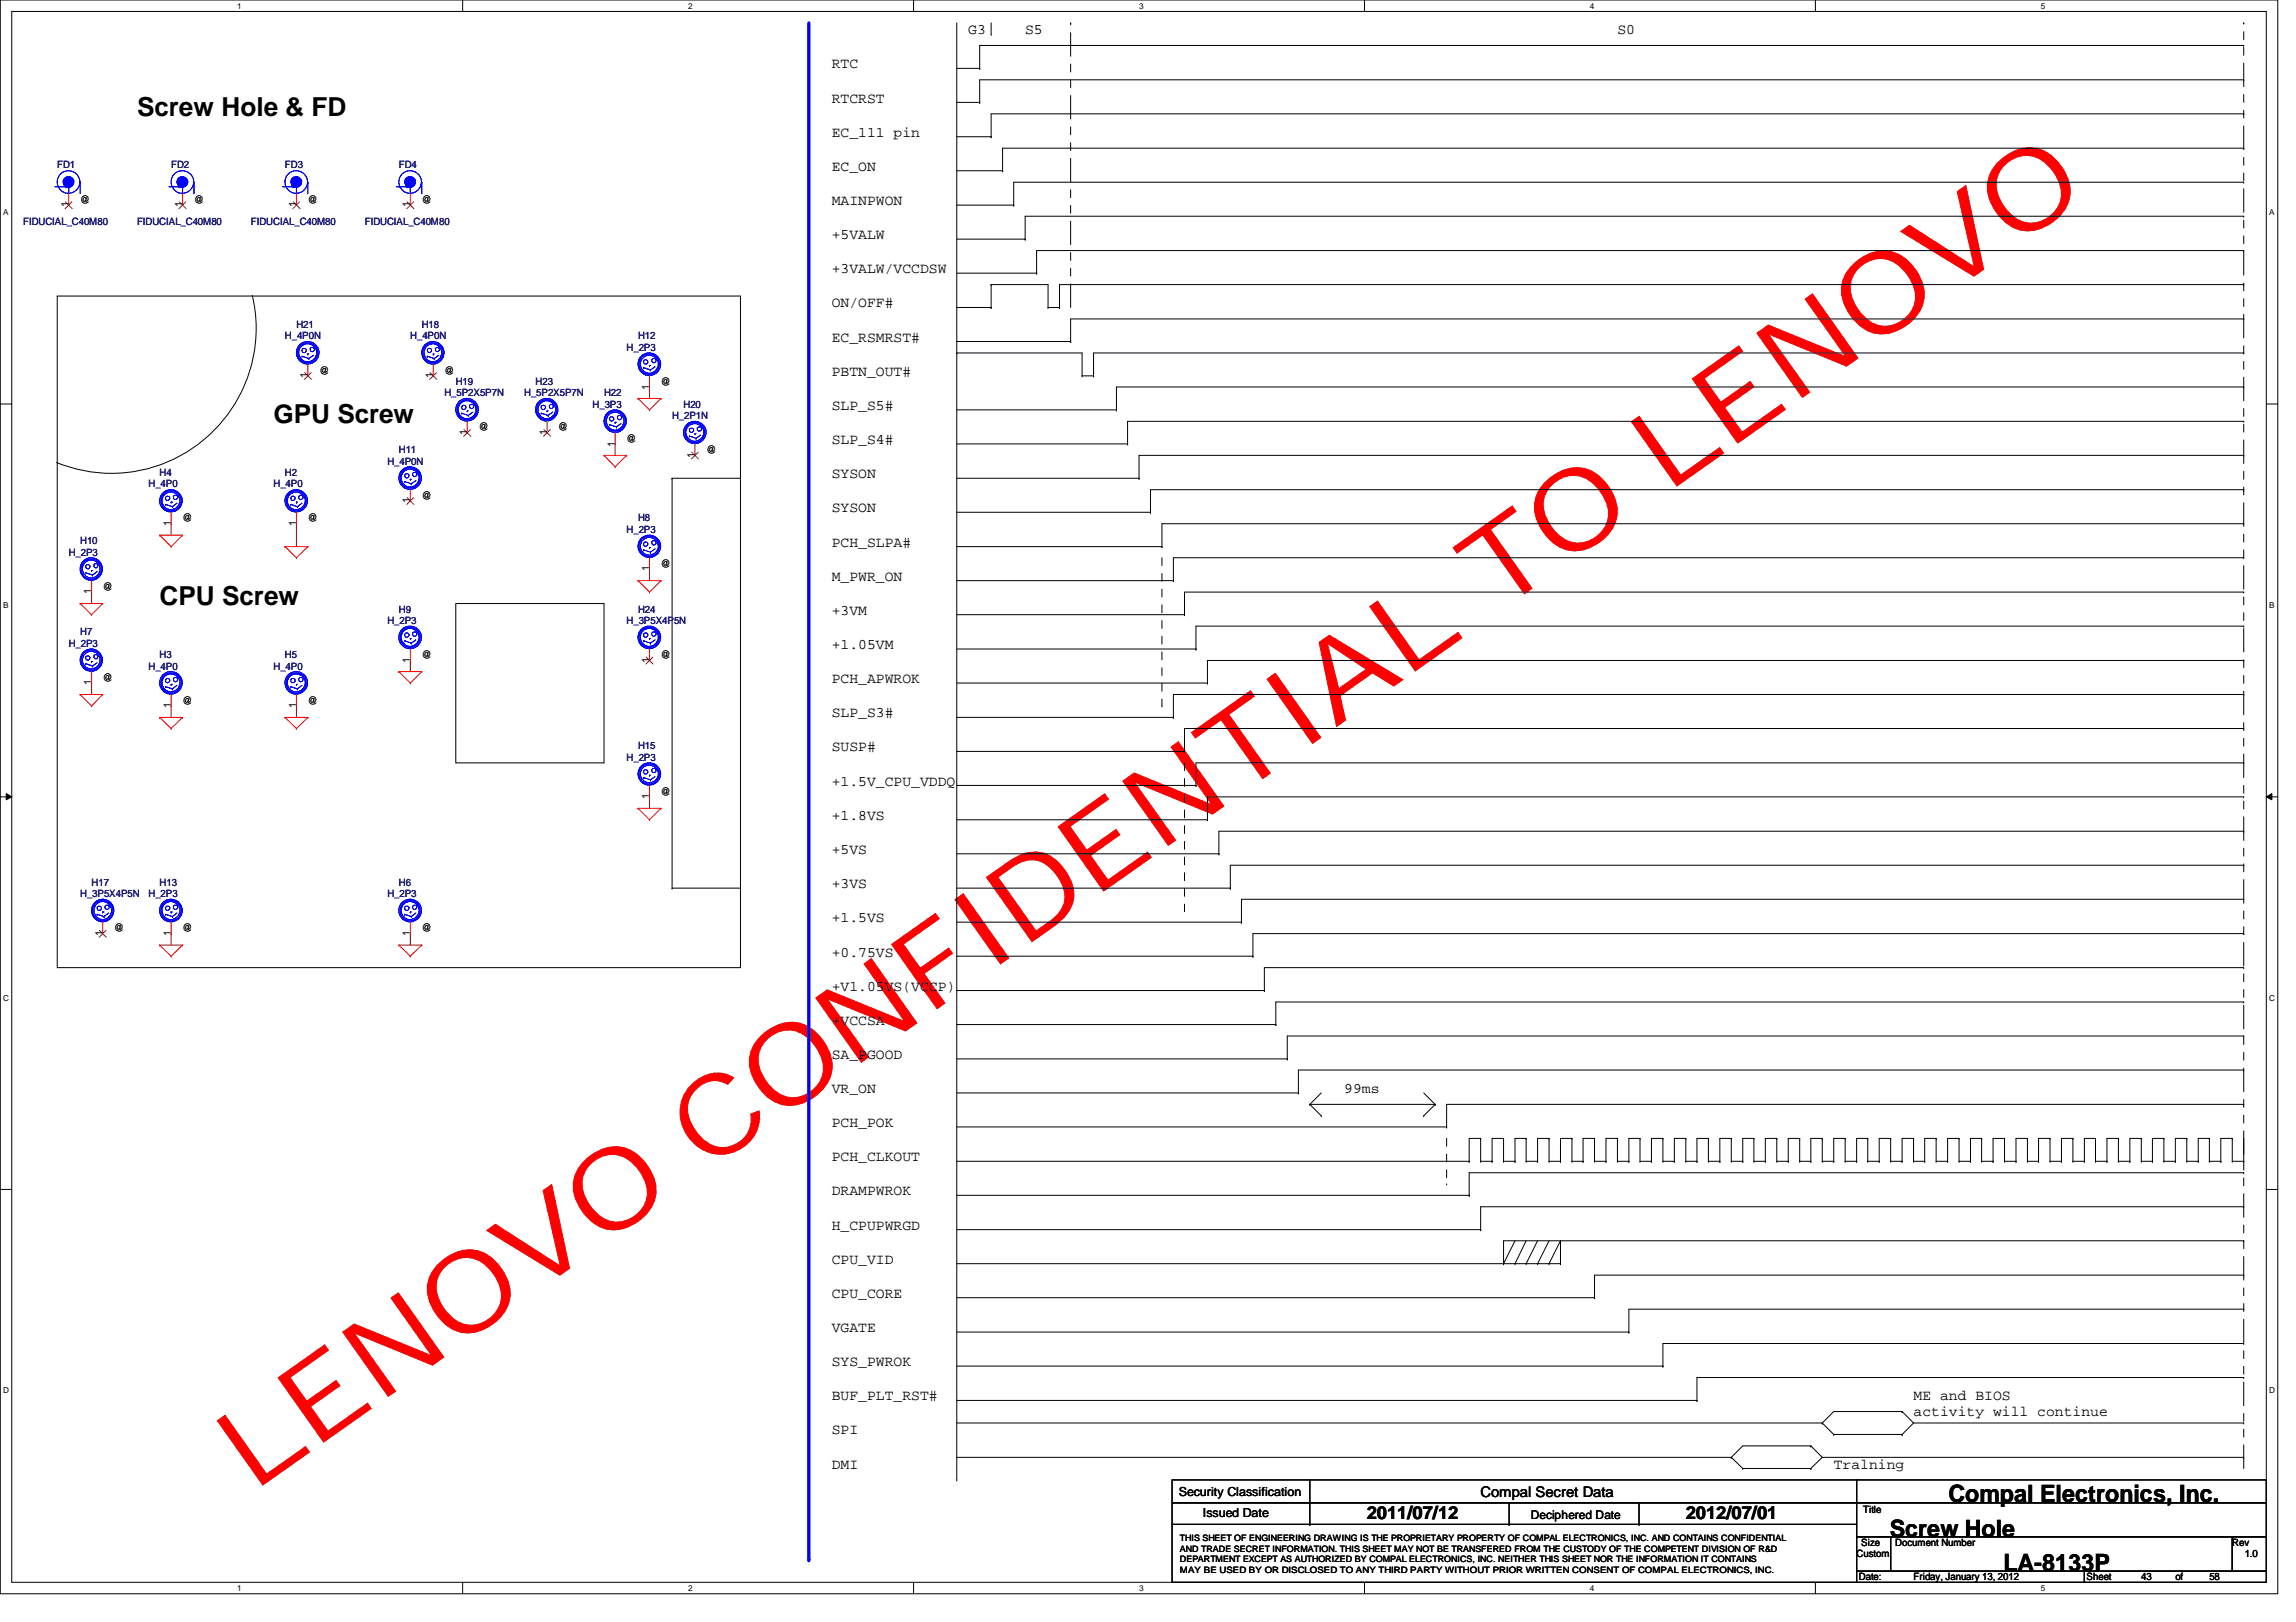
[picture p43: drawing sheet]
<svg xmlns="http://www.w3.org/2000/svg" width="297mm" height="210mm" viewBox="0 0 297 210" stroke-linecap="round" stroke-linejoin="round" font-family="sans-serif">
<defs><g id="words">
<text font-size="14.4" fill="#f00" x="32.7" y="193.1" transform="rotate(-35 32.7 193.1)">LENOVO CONFIDENTIAL TO LENOVO</text>
<g font-size="3.4">
<text x="17.7" y="15">Screw Hole &amp; FD</text>
<text x="35.4" y="54.7">GPU Screw</text>
<text x="20.7" y="78.3">CPU Screw</text>
</g>
<g font-size="3.1">
<text x="252.1" y="194.4">Compal Electronics, Inc.</text>
<text x="244.5" y="198.8">Screw Hole</text>
<text x="259.2" y="203.2">LA-8133P</text>
</g>
<g font-size="2.3">
<text x="176.8" y="196.6">2011/07/12</text>
<text x="218.1" y="196.6">2012/07/01</text>
</g>
<g font-size="1.9">
<text x="125.3" y="4.4">G3</text>
<text x="132.6" y="4.4">S5</text>
<text x="209.3" y="4.4">S0</text>
<text x="107.6" y="8.8">RTC</text>
<text x="107.6" y="17.7">EC_111 pin</text>
<text x="107.6" y="13.3">RTCRST</text>
<text x="107.6" y="22.1">EC_ON</text>
<text x="107.6" y="26.5">MAINPWON</text>
<text x="107.6" y="35.4">+3VALW/VCCDSW</text>
<text x="107.6" y="30.9">+5VALW</text>
<text x="107.6" y="39.8">ON/OFF#</text>
<text x="107.6" y="44.2">EC_RSMRST#</text>
<text x="107.6" y="53">SLP_S5#</text>
<text x="107.6" y="48.6">PBTN_OUT#</text>
<text x="107.6" y="57.5">SLP_S4#</text>
<text x="107.6" y="61.9">SYSON</text>
<text x="107.6" y="70.7">PCH_SLPA#</text>
<text x="107.6" y="66.3">SYSON</text>
<text x="107.6" y="75.1">M_PWR_ON</text>
<text x="107.6" y="84">+1.05VM</text>
<text x="107.6" y="79.6">+3VM</text>
<text x="107.6" y="88.4">PCH_APWROK</text>
<text x="107.6" y="92.8">SLP_S3#</text>
<text x="107.6" y="101.7">+1.5V_CPU_VDDQ</text>
<text x="107.6" y="97.2">SUSP#</text>
<text x="107.6" y="106.1">+1.8VS</text>
<text x="107.6" y="110.5">+5VS</text>
<text x="107.6" y="114.9">+3VS</text>
<text x="107.6" y="119.3">+1.5VS</text>
<text x="107.6" y="123.8">+0.75VS</text>
<text x="107.6" y="128.2">+V1.05VS(VCCP)</text>
<text x="107.6" y="132.6">+VCCSA</text>
<text x="107.6" y="137">SA_PGOOD</text>
<text x="107.6" y="141.4">VR_ON</text>
<text x="173.9" y="141.4">99ms</text>
<text x="107.6" y="145.9">PCH_POK</text>
<text x="107.6" y="150.3">PCH_CLKOUT</text>
<text x="107.6" y="154.7">DRAMPWROK</text>
<text x="107.6" y="159.1">H_CPUPWRGD</text>
<text x="107.6" y="163.5">CPU_VID</text>
<text x="107.6" y="168">CPU_CORE</text>
<text x="107.6" y="172.4">VGATE</text>
<text x="107.6" y="176.8">SYS_PWROK</text>
<text x="107.6" y="181.2">BUF_PLT_RST#</text>
<text x="107.6" y="185.6">SPI</text>
<text x="247.6" y="181.2">ME and BIOS</text>
<text x="247.6" y="183.2">activity will continue</text>
<text x="107.6" y="190.1">DMI</text>
<text x="237.2" y="190.1">Tralning</text>
<text x="191.6" y="193.7">Compal Secret Data</text>
</g>
<g font-size="1.6">
<text x="152.5" y="193.5">Security Classification</text>
<text x="155.6" y="196.3">Issued Date</text>
<text x="198" y="196.5">Deciphered Date</text>
</g>
<g font-size="1.3" fill="#000080">
<text x="7.4" y="21.8">FD1</text>
<text x="22.1" y="21.8">FD2</text>
<text x="36.9" y="21.8">FD3</text>
<text x="51.6" y="21.8">FD4</text>
<text x="3" y="29.2">FIDUCIAL_C40M80</text>
<text x="17.7" y="29.2">FIDUCIAL_C40M80</text>
<text x="32.5" y="29.2">FIDUCIAL_C40M80</text>
<text x="47.2" y="29.2">FIDUCIAL_C40M80</text>
<text x="36.9" y="43.9">H_4P0N</text>
<text x="38.4" y="42.5">H21</text>
<text x="53.1" y="43.9">H_4P0N</text>
<text x="54.6" y="42.5">H18</text>
<text x="81.1" y="45.4">H_2P3</text>
<text x="82.5" y="43.9">H12</text>
<text x="57.5" y="51.3">H_5P2X5P7N</text>
<text x="59" y="49.8">H19</text>
<text x="67.8" y="51.3">H_5P2X5P7N</text>
<text x="69.3" y="49.8">H23</text>
<text x="76.7" y="52.7">H_3P3</text>
<text x="78.1" y="51.3">H22</text>
<text x="88.4" y="52.7">H20</text>
<text x="51.6" y="58.6">H11</text>
<text x="86.9" y="54.2">H_2P1N</text>
<text x="19.2" y="63.1">H_4P0</text>
<text x="20.7" y="61.6">H4</text>
<text x="35.4" y="63.1">H_4P0</text>
<text x="36.9" y="61.6">H2</text>
<text x="50.1" y="60.1">H_4P0N</text>
<text x="8.9" y="71.9">H_2P3</text>
<text x="10.4" y="70.4">H10</text>
<text x="81.1" y="69">H_2P3</text>
<text x="82.5" y="67.5">H8</text>
<text x="8.9" y="83.7">H_2P3</text>
<text x="10.4" y="82.2">H7</text>
<text x="50.1" y="80.7">H_2P3</text>
<text x="51.6" y="79.3">H9</text>
<text x="81.1" y="80.7">H_3P5X4P5N</text>
<text x="82.5" y="79.3">H24</text>
<text x="19.2" y="86.7">H_4P0</text>
<text x="20.7" y="85.2">H3</text>
<text x="35.4" y="86.7">H_4P0</text>
<text x="36.9" y="85.2">H5</text>
<text x="81.1" y="98.4">H_2P3</text>
<text x="82.5" y="96.9">H15</text>
<text x="10.4" y="116.1">H_3P5X4P5N</text>
<text x="11.9" y="114.6">H17</text>
<text x="19.2" y="116.1">H_2P3</text>
<text x="20.7" y="114.6">H13</text>
<text x="50.1" y="116.1">H_2P3</text>
<text x="51.6" y="114.6">H6</text>
</g>
<g font-size="1.3">
<text x="8.8" y="26.8" transform="rotate(-90 8.8 26.8)">1</text>
<text x="10.4" y="26.2">@</text>
<text x="23.6" y="26.8" transform="rotate(-90 23.6 26.8)">1</text>
<text x="25.1" y="26.2">@</text>
<text x="38.3" y="26.8" transform="rotate(-90 38.3 26.8)">1</text>
<text x="39.8" y="26.2">@</text>
<text x="53" y="26.8" transform="rotate(-90 53 26.8)">1</text>
<text x="54.6" y="26.2">@</text>
<text x="39.8" y="48.9" transform="rotate(-90 39.8 48.9)">1</text>
<text x="41.3" y="48.3">@</text>
<text x="56" y="48.9" transform="rotate(-90 56 48.9)">1</text>
<text x="57.5" y="48.3">@</text>
<text x="84" y="50.4" transform="rotate(-90 84 50.4)">1</text>
<text x="85.5" y="49.8">@</text>
<text x="60.4" y="56.3" transform="rotate(-90 60.4 56.3)">1</text>
<text x="61.9" y="55.7">@</text>
<text x="70.7" y="56.3" transform="rotate(-90 70.7 56.3)">1</text>
<text x="72.2" y="55.7">@</text>
<text x="79.5" y="57.8" transform="rotate(-90 79.5 57.8)">1</text>
<text x="81.1" y="57.2">@</text>
<text x="89.9" y="59.2" transform="rotate(-90 89.9 59.2)">1</text>
<text x="91.4" y="58.6">@</text>
<text x="53" y="65.2" transform="rotate(-90 53 65.2)">1</text>
<text x="54.6" y="64.6">@</text>
<text x="22.1" y="68.1" transform="rotate(-90 22.1 68.1)">1</text>
<text x="23.6" y="67.5">@</text>
<text x="38.3" y="68.1" transform="rotate(-90 38.3 68.1)">1</text>
<text x="39.8" y="67.5">@</text>
<text x="11.8" y="76.9" transform="rotate(-90 11.8 76.9)">1</text>
<text x="13.3" y="76.3">@</text>
<text x="84" y="74" transform="rotate(-90 84 74)">1</text>
<text x="85.5" y="73.4">@</text>
<text x="11.8" y="88.7" transform="rotate(-90 11.8 88.7)">1</text>
<text x="13.3" y="88.1">@</text>
<text x="53" y="85.8" transform="rotate(-90 53 85.8)">1</text>
<text x="54.6" y="85.2">@</text>
<text x="84" y="85.8" transform="rotate(-90 84 85.8)">1</text>
<text x="85.5" y="85.2">@</text>
<text x="22.1" y="91.7" transform="rotate(-90 22.1 91.7)">1</text>
<text x="23.6" y="91.1">@</text>
<text x="38.3" y="91.7" transform="rotate(-90 38.3 91.7)">1</text>
<text x="39.8" y="91.1">@</text>
<text x="84" y="103.4" transform="rotate(-90 84 103.4)">1</text>
<text x="85.5" y="102.8">@</text>
<text x="13.2" y="121.1" transform="rotate(-90 13.2 121.1)">1</text>
<text x="14.8" y="120.5">@</text>
<text x="22.1" y="121.1" transform="rotate(-90 22.1 121.1)">1</text>
<text x="23.6" y="120.5">@</text>
<text x="53" y="121.1" transform="rotate(-90 53 121.1)">1</text>
<text x="54.6" y="120.5">@</text>
<text x="241" y="195.8">Title</text>
<text x="240.2" y="201.5">Custom</text>
<text x="240.8" y="200.1">Size</text>
<text x="245.2" y="200.1">Document Number</text>
<text x="288.8" y="200.1">Rev</text>
<text x="290.4" y="201.5">1.0</text>
<text x="240.5" y="204.5">Date:</text>
<text x="247.6" y="204.5">Friday, January 13, 2012</text>
<text x="270" y="204.5">Sheet</text>
<text x="277" y="204.5">43</text>
<text x="281.4" y="204.5">of</text>
<text x="285.8" y="204.5">58</text>
</g>
<g font-size="1.1">
<text x="30.7" y="1.1">1</text>
<text x="89" y="1.1">2</text>
<text x="147.4" y="1.1">3</text>
<text x="205.7" y="1.1">4</text>
<text x="264" y="1.1">5</text>
<text x=".4" y="27.9">A</text>
<text x="293.6" y="27.9">A</text>
<text x=".4" y="78.7">B</text>
<text x="293.6" y="78.7">B</text>
<text x=".4" y="129.5">C</text>
<text x="293.6" y="129.5">C</text>
<text x=".4" y="180.3">D</text>
<text x="293.6" y="180.3">D</text>
<text x="152.7" y="202.2">DEPARTMENT EXCEPT AS AUTHORIZED BY COMPAL ELECTRONICS, INC. NEITHER THIS SHEET NOR THE INFORMATION IT CONTAINS</text>
<text x="152.7" y="199.4">THIS SHEET OF ENGINEERING DRAWING IS THE PROPRIETARY PROPERTY OF COMPAL ELECTRONICS, INC. AND CONTAINS CONFIDENTIAL</text>
<text x="152.7" y="203.6">MAY BE USED BY OR DISCLOSED TO ANY THIRD PARTY WITHOUT PRIOR WRITTEN CONSENT OF COMPAL ELECTRONICS, INC.</text>
<text x="152.7" y="200.8">AND TRADE SECRET INFORMATION. THIS SHEET MAY NOT BE TRANSFERED FROM THE CUSTODY OF THE COMPETENT DIVISION OF R&amp;D</text>
<text x="30.7" y="205.9">1</text>
<text x="89" y="205.9">2</text>
<text x="147.4" y="205.9">3</text>
<text x="205.7" y="205.9">4</text>
<text x="264" y="205.9">5</text>
</g>
</g></defs>
<path d="M0 0h294.7v206.2h-294.7zM1.5 1.5h291.7v203.3h-291.7z" fill="none" stroke="#000" stroke-width=".13"/>
<g fill="#fff">
<path d="M30.7 .2h.6v1.2h-.6z"/>
<path d="M30.7 204.9h.6v1.2h-.6z"/>
</g>
<path d="M59.9 0v1.5M59.9 204.8v1.4" fill="none" stroke="#000" stroke-width=".13"/>
<g fill="#fff">
<path d="M89 .2h.6v1.2h-.6z"/>
<path d="M89 204.9h.6v1.2h-.6z"/>
</g>
<path d="M118.2 0v1.5M118.2 204.8v1.4" fill="none" stroke="#000" stroke-width=".13"/>
<g fill="#fff">
<path d="M147.4 .2h.6v1.2h-.6z"/>
<path d="M147.4 204.9h.6v1.2h-.6z"/>
</g>
<path d="M176.5 0v1.5M176.5 204.8v1.4" fill="none" stroke="#000" stroke-width=".13"/>
<g fill="#fff">
<path d="M205.7 .2h.6v1.2h-.6z"/>
<path d="M205.7 204.9h.6v1.2h-.6z"/>
</g>
<path d="M234.9 0v1.5M234.9 204.8v1.4" fill="none" stroke="#000" stroke-width=".13"/>
<g fill="#fff">
<path d="M264 .2h.6v1.2h-.6z"/>
<path d="M264 204.9h.6v1.2h-.6z"/>
<path d="M.4 26.9h.7v1.2h-.7z"/>
<path d="M293.6 26.9h.7v1.2h-.7z"/>
<path d="M.4 77.7h.7v1.2h-.7z"/>
<path d="M293.6 77.7h.7v1.2h-.7z"/>
</g>
<path d="M0 52.3h1.5M293.2 52.3h1.5" fill="none" stroke="#000" stroke-width=".13"/>
<g fill="#fff">
<path d="M.4 128.5h.8v1.2h-.8z"/>
<path d="M293.6 128.5h.7v1.2h-.7z"/>
</g>
<path d="M0 103.1h1.5M.8 102.7l.7 .4-.7 .4zM293.2 103.1l.7-.4v.8zM293.2 103.1h1.5" fill="none" stroke="#000" stroke-width=".13"/>
<path d="M.8 102.7l.7 .4-.7 .4zM293.2 103.1l.7-.4v.8z" fill="#000"/>
<g fill="#fff">
<path d="M.4 179.3h.8v1.2h-.8z"/>
<path d="M293.6 179.3h.7v1.2h-.7z"/>
</g>
<g fill="none" stroke="#000" stroke-width=".13">
<path d="M123.8 3v188.5M123.8 45.7h.1M123.8 44.2h14.7M123.8 45.7h16.2v2.9M138.5 44.2h.1M140 48.6h.1M140 48.6h1.5M141.5 48.6h.1M290.3 41.3h.1M290.3 45.7h.1M290.3 41.3h-151.8v2.9M290.3 45.7h-148.8v2.9"/>
<path d="M123.8 88.4h32.4M123.8 92.8h28M123.8 97.2h29.4M151.8 92.8h.1M153.2 97.2h.1M156.2 88.4h.1M156.2 85.5v2.9M290.3 89.9h.1M290.3 94.3h.1M290.3 98.7h.1M290.3 89.9h-138.5v2.9M290.3 94.3h-137.1v2.9"/>
<path d="M290.3 98.7h-135.6v2.9M123.8 101.6h30.9M123.8 106.1h32.4M123.8 119.3h36.8M123.8 114.9h35.4M123.8 110.5h33.9M154.7 101.6h.1M156.2 106.1h.1M157.7 110.5h.1M159.2 114.9h.1M160.6 119.3h.1M290.3 107.6h.1"/>
<path d="M290.3 103.1h.1M290.3 112h.1M290.3 116.4h.1M290.3 103.1h-134.1v3M290.3 107.6h-132.6v2.9M290.3 116.4h-129.7v2.9M290.3 112h-131.1v2.9M123.8 128.2h39.8M123.8 123.7h38.3M123.8 137h42.7M123.8 132.6h41.3M162.1 123.7h.1"/>
<path d="M163.6 128.2h.1M165.1 132.6h.1M166.5 137h.1M290.3 125.2h.1M290.3 120.8h.1M290.3 129.7h.1M290.3 134.1h.1M290.3 138.5h.1M290.3 120.8h-128.2v2.9M290.3 125.2h-126.7v3M290.3 129.7h-125.2v2.9M290.3 134.1h-123.8v2.9"/>
<path d="M290.3 138.5h-122.3v2.9M0 153.9h1.5M123.8 159.1h67.8M123.8 154.7h66.3M123.8 150.3h66.3M123.8 145.8h63.4M123.8 141.4h44.2M168 141.4h.1M169.5 142.9h.1M169.5 142.9h16.2M169.5 142.9l1.4 1.5M170.9 144.4h.1"/>
<path d="M170.9 141.4l-1.4 1.5M184.2 144.4h.1M184.2 141.4l1.5 1.5M185.7 142.9h.1M185.7 142.9l-1.5 1.5M187.2 145.8h.1M190.1 154.7h.1M190.1 150.3h.1M191.6 159.1h.1M191.6 147.3h.1M191.6 150.3h.1M191.6 147.3v3"/>
<path d="M191.6 147.3h-1.5v3M191.6 150.3h1.4M193 150.3h.1M194.5 150.3h.1M194.5 147.3h.1M194.5 147.3v3M194.5 150.3h1.5M194.5 147.3h-1.5v3M196 150.3h.1M197.4 150.3h.1M197.4 147.3h.1M197.4 150.3h1.5"/>
<path d="M197.4 147.3h-1.4v3M197.4 147.3v3M198.9 150.3h.1M200.4 147.3h.1M200.4 150.3h.1M200.4 150.3h1.5M200.4 147.3h-1.5v3M200.4 147.3v3M201.9 150.3h.1M203.4 147.3h.1M203.4 150.3h.1M203.4 147.3h-1.5v3"/>
<path d="M203.4 150.3h1.4M203.4 147.3v3M204.8 150.3h.1M206.3 147.3h.1M206.3 150.3h.1M206.3 147.3v3M206.3 150.3h1.5M206.3 147.3h-1.5v3M207.8 150.3h.1M209.3 147.3h.1M209.3 150.3h.1M209.3 150.3h1.4"/>
<path d="M209.3 147.3h-1.5v3M209.3 147.3v3M210.7 150.3h.1M212.2 147.3h.1M212.2 150.3h.1M212.2 147.3h-1.5v3M212.2 150.3h1.5M212.2 147.3v3M213.7 150.3h.1M215.1 150.3h.1M215.1 147.3h.1M215.1 147.3v3"/>
<path d="M215.1 150.3h1.5M215.1 147.3h-1.4v3M216.6 150.3h.1M218.1 150.3h.1M218.1 147.3h.1M218.1 150.3h1.4M218.1 147.3h-1.5v3M218.1 147.3v3M219.5 150.3h.1M221 147.3h.1M221 150.3h.1M221 147.3h-1.5v3"/>
<path d="M221 150.3h1.5M221 147.3v3M222.5 150.3h.1M224 147.3h.1M224 150.3h.1M224 150.3h1.5M224 147.3h-1.5v3M224 147.3v3M225.5 150.3h.1M226.9 147.3h.1M226.9 150.3h.1M226.9 150.3h1.5"/>
<path d="M226.9 147.3h-1.4v3M226.9 147.3v3M228.4 150.3h.1M229.9 150.3h.1M229.9 147.3h.1M229.9 150.3h1.4M229.9 147.3h-1.5v3M229.9 147.3v3M231.3 150.3h.1M232.8 147.3h.1M232.8 150.3h.1M232.8 150.3h1.5"/>
<path d="M232.8 147.3h-1.5v3M232.8 147.3v3M234.3 150.3h.1M235.8 147.3h.1M235.8 150.3h.1M235.8 150.3h1.4M235.8 147.3h-1.5v3M235.8 147.3v3M237.2 150.3h.1M238.7 150.3h.1M238.7 147.3h.1M238.7 150.3h1.5"/>
<path d="M238.7 147.3h-1.5v3M238.7 147.3v3M240.2 150.3h.1M241.6 150.3h.1M241.6 147.3h.1M241.6 150.3h1.5M241.6 147.3h-1.4v3M241.6 147.3v3M243.1 150.3h.1M244.6 147.3h.1M244.6 150.3h.1M244.6 150.3h1.5"/>
<path d="M244.6 147.3h-1.5v3M244.6 147.3v3M246.1 150.3h.1M247.6 150.3h.1M247.6 147.3h.1M247.6 150.3h1.4M247.6 147.3h-1.5v3M247.6 147.3v3M249 150.3h.1M250.5 147.3h.1M250.5 150.3h.1M250.5 150.3h1.5"/>
<path d="M250.5 147.3h-1.5v3M250.5 147.3v3M252 150.3h.1M253.4 150.3h.1M253.4 147.3h.1M253.4 150.3h1.5M253.4 147.3h-1.4v3M253.4 147.3v3M254.9 150.3h.1M256.4 150.3h.1M256.4 147.3h.1M256.4 150.3h1.4"/>
<path d="M256.4 147.3h-1.5v3M256.4 147.3v3M257.8 150.3h.1M259.3 150.3h.1M259.3 147.3h.1M259.3 150.3h1.5M259.3 147.3h-1.5v3M259.3 147.3v3M260.8 150.3h.1M262.3 147.3h.1M262.3 150.3h.1M262.3 150.3h1.4"/>
<path d="M262.3 147.3h-1.5v3M262.3 147.3v3M263.7 150.3h.1M265.2 147.3h.1M265.2 150.3h.1M265.2 150.3h1.5M265.2 147.3h-1.5v3M265.2 147.3v3M266.7 150.3h.1M268.2 147.3h.1M268.2 150.3h.1M268.2 150.3h1.5"/>
<path d="M268.2 147.3h-1.5v3M268.2 147.3v3M269.7 150.3h.1M271.1 150.3h.1M271.1 147.3h.1M271.1 150.3h1.5M271.1 147.3h-1.4v3M271.1 147.3v3M272.6 150.3h.1M274.1 147.3h.1M274.1 150.3h.1M274.1 150.3h1.4"/>
<path d="M274.1 147.3h-1.5v3M274.1 147.3v3M275.5 150.3h.1M277 147.3h.1M277 150.3h.1M277 150.3h1.5M277 147.3h-1.5v3M277 147.3v3M278.5 150.3h.1M279.9 150.3h.1M279.9 147.3h.1M279.9 150.3h1.5"/>
<path d="M279.9 147.3h-1.4v3M279.9 147.3v3M281.4 150.3h.1M282.9 150.3h.1M282.9 147.3h.1M282.9 150.3h1.5M282.9 147.3h-1.5v3M282.9 147.3v3M284.4 150.3h.1M285.8 147.3h.1M285.8 150.3h.1M285.8 150.3h1.5"/>
<path d="M285.8 147.3h-1.4v3M285.8 147.3v3M287.3 150.3h.1M288.8 150.3h.1M288.8 147.3h.1M288.8 150.3h1.5M288.8 147.3h-1.5v3M288.8 147.3v3M290.3 151.8h.1M290.3 156.2h.1M290.3 142.9h.1M290.3 150.3h.1"/>
<path d="M290.3 151.8h-100.2v2.9M290.3 156.2h-98.7v2.9M290.3 142.9h-103.1v2.9M290.3 147.3v3M293.2 153.9h1.5M123.8 163.5h78.1M123.8 167.9h82.5M123.8 172.4h86.9M123.8 176.8h91.3M194.5 163.5h.1M196 163.5h.1M196 160.6l-1.5 2.9"/>
<path d="M197.4 163.5h.1M197.4 160.6l-1.4 2.9M198.9 163.5h.1M198.9 160.6l-1.5 2.9M200.4 163.5h.1M200.4 163.5l1.5-2.9v2.9M200.4 160.6l-1.5 2.9M201.9 163.5h.1M206.3 167.9h.1M210.7 172.4h.1M215.1 176.8h.1M290.3 160.6h.1"/>
<path d="M290.3 178.3h.1M290.3 169.4h.1M290.3 165h.1M290.3 173.9h.1M290.3 160.6h-95.8v2.9M290.3 165h-84v2.9M290.3 178.3h-70.8v2.9M290.3 169.4h-79.6v3M290.3 173.9h-75.2v2.9M123.8 191.5h.1M123.8 181.2h95.7M123.8 184.1h112"/>
<path d="M123.8 188.6h100.2M151.6 191.5h88.6v3h-88.6zM151.6 194.5h88.6v2.8h-88.6zM151.6 197.3h88.6v7.5h-88.6zM169.5 194.5h.1M169.5 197.3h.1M169.5 191.5v5.8M195.2 197.3h.1M195.2 194.5v2.8M212 197.3h.1M212 194.5v2.8M219.5 181.2h.1"/>
<path d="M224 188.6h.1M224 188.6l1.5 1.4M225.5 190h.1M225.5 190h8.8M234.3 190h.1M234.3 187.1h.1M234.3 187.1h-8.8l-1.5 1.5M234.3 187.1l1.5 1.5M235.8 184.1h.1M235.8 184.1l1.4 1.5M235.8 188.6l-1.5 1.4M235.8 188.6h54.5"/>
<path d="M237.2 185.6h.1M237.2 185.6h8.9M240.2 191.5h53v3h-53zM240.2 194.5h53v4.4h-53zM240.2 198.9h4.4v4.4h-4.4zM244.6 198.9h44.2v4.4h-44.2zM246.1 185.6h.1M246.1 182.7h.1M246.1 182.7l1.5 1.4M246.1 182.7h-8.9l-1.4 1.4M247.6 184.1h42.7M247.6 184.1l-1.5 1.5"/>
<path d="M288.8 198.9h4.4v4.4h-4.4zM290.3 184.1h.1M290.3 188.6h.1M240.2 203.3h29.5v1.5h-29.5zM269.7 203.3h23.5v1.5h-23.5z"/>
</g>
<g fill="none" stroke="#800040" stroke-width=".13">
<path d="M79.6 57.4h.1M79.6 57.4v1.5M84 50.1h.1M84 50.1v1.5M11.9 76.6h.1M11.9 76.6v1.5M22.1 67.8h.1M22.1 67.8v1.5M38.4 67.8h.1M38.4 67.8v2.9M84 73.7h.1M84 73.7v1.4"/>
<path d="M11.9 88.4h.1M11.9 88.4v1.5M22.1 91.4h.1M22.1 91.4v1.4M38.4 91.4h.1M38.4 91.4v1.4M53.1 85.5h.1M53.1 85.5v1.4M84 103.1h.1M84 103.1v1.5M22.1 120.8h.1M22.1 120.8v1.5"/>
<path d="M53.1 120.8h.1M53.1 120.8v1.5"/>
</g>
<g fill="none" stroke="#f00" stroke-width=".13">
<path d="M78.1 58.9h.1M78.1 58.9h3M78.1 58.9l1.5 1.5M81.1 58.9h.1M81.1 58.9l-1.5 1.5M82.5 51.6h.1M82.5 51.6h3M82.5 51.6l1.5 1.4M84 53h.1M85.5 51.6h.1M85.5 51.6l-1.5 1.4M10.4 78.1h.1"/>
<path d="M10.4 78.1h2.9M10.4 78.1l1.5 1.4M11.9 79.5h.1M13.3 78.1h.1M13.3 78.1l-1.4 1.4M20.7 69.3h.1M20.7 69.3h2.9M20.7 69.3l1.4 1.4M22.1 70.7h.1M23.6 69.3h.1M23.6 69.3l-1.5 1.4M36.9 70.7h.1"/>
<path d="M36.9 70.7h2.9M36.9 70.7l1.5 1.5M38.4 72.2h.1M39.8 70.7h.1M39.8 70.7l-1.4 1.5M79.6 60.4h.1M82.5 75.1h.1M82.5 75.1h3M82.5 75.1l1.5 1.5M84 76.6h.1M85.5 75.1h.1M85.5 75.1l-1.5 1.5"/>
<path d="M10.4 89.9h.1M10.4 89.9h2.9M10.4 89.9l1.5 1.5M11.9 91.4h.1M13.3 89.9h.1M13.3 89.9l-1.4 1.5M20.7 92.8h.1M20.7 92.8h2.9M20.7 92.8l1.4 1.5M22.1 94.3h.1M23.6 92.8h.1M23.6 92.8l-1.5 1.5"/>
<path d="M36.9 92.8h.1M36.9 92.8h2.9M36.9 92.8l1.5 1.5M38.4 94.3h.1M39.8 92.8h.1M39.8 92.8l-1.4 1.5M51.6 86.9h.1M51.6 86.9h3M51.6 86.9l1.5 1.5M53.1 88.4h.1M54.6 86.9h.1M54.6 86.9l-1.5 1.5"/>
<path d="M82.5 104.6h.1M82.5 104.6h3M82.5 104.6l1.5 1.5M84 106.1h.1M85.5 104.6h.1M85.5 104.6l-1.5 1.5M20.7 122.3h.1M20.7 122.3h2.9M20.7 122.3l1.4 1.4M22.1 123.7h.1M23.6 122.3h.1M23.6 122.3l-1.5 1.4"/>
<path d="M51.6 122.3h.1M51.6 122.3h3M51.6 122.3l1.5 1.4M53.1 123.7h.1M54.6 122.3h.1M54.6 122.3l-1.5 1.4"/>
</g>
<path d="M150.3 72.2v19.2M150.3 91.4h.1M153.2 98.7v19.2M153.2 117.9h.1M187.2 147.3v5.9M187.2 153.2h.1" fill="none" stroke="#000" stroke-width=".13" stroke-dasharray="1 1 1 1 1 1 1 1"/>
<path d="M290.3 3h.1M290.3 190v-187" fill="none" stroke="#000" stroke-width=".13" stroke-dasharray="3 1 1 1 1 1"/>
<path d="M104.6 3v198.8" fill="none" stroke="#00f" stroke-width=".42"/>
<circle cx="104.6" cy="201.8" r=".21" fill="#00f"/>
<g fill="none" stroke="#000" stroke-width=".13">
<path d="M123.8 8.8h2.9M123.8 13.3h2.9M123.8 17.7h4.4M126.7 8.8h.1M126.7 13.3h.1M128.2 4.4h.1M128.2 17.7h.1M128.2 3v1.4M290.3 5.9h.1M290.3 10.3h.1M290.3 19.2h.1M290.3 14.7h.1"/>
<path d="M290.3 5.9h-163.6v2.9M290.3 10.3h-163.6v3M290.3 14.7h-162.1v3M290.3 19.2h-160.6v2.9M7.4 38.3h88.4v86.9h-88.4zM32.6 38.2a18.7 18.7 0 0 1-25.3 21.7M123.8 22.1h5.9M123.8 26.5h7.3M123.8 30.9h8.8M123.8 35.3h10.3M123.8 39.8h4.4M128.2 36.8h.1"/>
<path d="M128.2 39.8h.1M128.2 36.8v3M128.2 36.8h7.4v3M129.7 22.1h.1M131.1 26.5h.1M132.6 30.9h.1M134.1 35.3h.1M135.6 39.8h.1M135.6 39.8h1.5M137.1 39.8h.1M290.3 23.6h.1M290.3 28h.1"/>
<path d="M290.3 32.4h.1M290.3 36.8h.1M290.3 23.6h-159.2v2.9M290.3 28h-157.7v2.9M290.3 32.4h-156.2v2.9M290.3 36.8h-153.2v3M123.8 53h20.6M123.8 57.4h22.1M144.4 53h.1M145.9 57.4h.1M290.3 50.1h.1M290.3 54.5h.1"/>
<path d="M290.3 58.9h.1M290.3 50.1h-145.9v2.9M290.3 54.5h-144.4v2.9M290.3 58.9h-142.9v3M59 78.1h19.1v20.6h-19.1zM86.9 61.9h.1M86.9 61.9h8.9M86.9 61.9v53M123.8 66.3h25M123.8 61.9h23.6M123.8 75.1h28M123.8 70.7h26.5"/>
<path d="M123.8 79.5h29.4M147.4 61.9h.1M148.8 66.3h.1M150.3 70.7h.1M151.8 75.1h.1M153.2 79.5h.1M290.3 63.4h.1M290.3 72.2h.1M290.3 67.8h.1M290.3 76.6h.1M290.3 63.4h-141.5v2.9M290.3 72.2h-138.5v2.9"/>
<path d="M290.3 67.8h-140v2.9M290.3 76.6h-137.1v2.9M123.8 84h30.9M154.7 84h.1M156.2 85.5h134.1M290.3 81h.1M290.3 85.5h.1M290.3 81h-135.6v3M86.9 114.9h.1M86.9 114.9h8.9M95.8 114.9h.1"/>
</g>
<path d="M138.5 3h.1M138.5 39.8v-36.8" fill="none" stroke="#000" stroke-width=".13" stroke-dasharray="3 1 1 1 1 1"/>
<g fill="none" stroke="#00f" stroke-width=".13">
<path d="M37.6 65.3h.1M37.6 65.3l.9 .3M38.4 65h.1M38.5 65.6h.1M39.1 65.1l-.6 .5M52.4 82.9h.1M52.4 82.9l.8 .3M53.1 82.6h.1M53.2 83.2h.1M53.8 82.8l-.6 .4"/>
<circle cx="37.9" cy="64.5" r=".29"/>
<circle cx="38.3" cy="64.8" r="1.31"/>
<circle cx="38.3" cy="64.8" r="1.45"/>
<circle cx="38.3" cy="64.8" r="1.15"/>
<circle cx="38.9" cy="64.4" r=".29"/>
<circle cx="52.6" cy="82.2" r=".29"/>
<circle cx="53.1" cy="82.5" r="1.3"/>
<circle cx="53.1" cy="82.5" r="1.46"/>
<circle cx="53.1" cy="82.5" r="1.17"/>
<circle cx="53.6" cy="82.1" r=".29"/>
</g>
<path d="M38.4 66.3v1.5M53.1 84v1.5" fill="none" stroke="#f00" stroke-width=".13"/>
<circle cx="23.6" cy="23.6" r=".7" fill="#00f"/>
<g fill="none" stroke="#00f" stroke-width=".13">
<path d="M21.8 24.2h1.4M23.2 24.2h.1M23.6 23.5h.1M23.6 23.5v1.6M25.1 23.6h.1M25.1 23.6v1.5"/>
<circle cx="23.6" cy="23.6" r="1.46"/>
<circle cx="23.6" cy="23.6" r=".7"/>
</g>
<circle cx="23.6" cy="23.6" r=".7" fill="#00f"/>
<g fill="none" stroke="#00f" stroke-width=".13">
<path d="M21.8 24.2h1.4M23.2 24.2h.1M23.6 23.5h.1M23.6 23.5v1.6M25.1 23.6h.1M25.1 23.6v1.5M39.1 46.1h.1M39.1 46.1l.9 .3M39.8 45.8h.1M39.8 45.8h.2M40 46.4h.1M40.6 46l-.6 .4"/>
<path d="M78.9 54.9h.1M78.9 54.9l.9 .3M79.6 54.7h.1M79.6 54.7h.2M79.8 55.2h.1M80.3 54.8l-.5 .4M37.6 88.9h.1M37.6 88.9l.9 .3M38.4 88.6h.1M38.5 89.2h.1M39.1 88.7l-.6 .5"/>
<circle cx="23.6" cy="23.6" r="1.46"/>
<circle cx="23.6" cy="23.6" r=".7"/>
<circle cx="39.3" cy="45.4" r=".29"/>
<circle cx="39.8" cy="45.7" r="1.31"/>
<circle cx="39.8" cy="45.7" r="1.46"/>
<circle cx="39.8" cy="45.7" r="1.17"/>
<circle cx="40.4" cy="45.2" r=".29"/>
<circle cx="79.1" cy="54.2" r=".29"/>
<circle cx="79.6" cy="54.5" r="1.45"/>
<circle cx="79.6" cy="54.5" r="1.15"/>
<circle cx="79.6" cy="54.5" r="1.32"/>
<circle cx="80.1" cy="54" r=".29"/>
<circle cx="37.9" cy="88.1" r=".29"/>
<circle cx="38.3" cy="88.4" r="1.31"/>
<circle cx="38.3" cy="88.4" r="1.46"/>
<circle cx="38.3" cy="88.4" r="1.17"/>
<circle cx="38.9" cy="87.9" r=".29"/>
</g>
<path d="M23.6 25.1v1.4M39.8 47.2v1.4M79.6 56v1.4M38.4 89.9v1.5" fill="none" stroke="#f00" stroke-width=".13"/>
<path d="M23.2 26.1l.9 .9M24 26.1l-.8 .9M39.4 48.2l.9 .9M40.3 48.2l-.9 .9" fill="none" stroke="#804000" stroke-width=".13"/>
<circle cx="8.9" cy="23.6" r=".7" fill="#00f"/>
<g fill="none" stroke="#00f" stroke-width=".13">
<path d="M7.1 24.2h1.4M8.5 24.2h.1M8.9 23.5h.1M8.9 23.5v1.6M10.4 23.6h.1M10.4 23.6v1.5"/>
<circle cx="8.9" cy="23.6" r="1.46"/>
<circle cx="8.9" cy="23.6" r=".7"/>
</g>
<circle cx="8.9" cy="23.6" r=".7" fill="#00f"/>
<g fill="none" stroke="#00f" stroke-width=".13">
<path d="M7.1 24.2h1.4M8.5 24.2h.1M8.9 23.5h.1M8.9 23.5v1.6M10.4 23.6h.1M10.4 23.6v1.5M55.3 46.1h.1M55.3 46.1l.9 .3M56 45.8h.1M56 45.8h.2M56.2 46.4h.1M56.8 46l-.6 .4"/>
<path d="M70 53.5h.1M70 53.5l.9 .3M70.8 53.2h.1M70.9 53.8h.1M71.5 53.3l-.6 .5M83.3 47.6h.1M83.3 47.6l.9 .3M84 47.3h.1M84 47.3h.2M84.2 47.9h.1M84.7 47.5l-.5 .4M11.1 74.1h.1"/>
<path d="M11.1 74.1l.9 .3M11.9 73.8h.1M12 74.4h.1M12.6 74l-.6 .4M52.4 62.3h.1M52.4 62.3l.8 .3M53.1 62h.1M53.2 62.6h.1M53.8 62.2l-.6 .4M83.3 71.2h.1M83.3 71.2l.9 .3M84 70.9h.1"/>
<path d="M84 70.9h.2M84.2 71.5h.1M84.7 71l-.5 .5M83.3 82.9h.1M83.3 82.9l.9 .3M84 82.6h.1M84 82.6h.2M84.2 83.2h.1M84.7 82.8l-.5 .4M12.6 118.3h.1M12.6 118.3l.9 .3M13.3 118h.1"/>
<path d="M13.3 118h.2M13.5 118.6h.1M14.1 118.2l-.6 .4M21.4 118.3h.1M21.4 118.3l.9 .3M22.1 118h.1M22.1 118h.2M22.3 118.6h.1M22.9 118.2l-.6 .4"/>
<circle cx="8.9" cy="23.6" r="1.46"/>
<circle cx="8.9" cy="23.6" r=".7"/>
<circle cx="55.5" cy="45.4" r=".29"/>
<circle cx="56" cy="45.6" r="1.45"/>
<circle cx="56" cy="45.6" r="1.15"/>
<circle cx="56" cy="45.7" r="1.31"/>
<circle cx="56.6" cy="45.2" r=".27"/>
<circle cx="70.3" cy="52.7" r=".29"/>
<circle cx="70.7" cy="53" r="1.45"/>
<circle cx="70.7" cy="53" r="1.15"/>
<circle cx="70.7" cy="53" r="1.31"/>
<circle cx="71.3" cy="52.6" r=".27"/>
<circle cx="83.5" cy="46.8" r=".29"/>
<circle cx="84" cy="47.1" r="1.32"/>
<circle cx="84" cy="47.1" r="1.46"/>
<circle cx="84" cy="47.1" r="1.17"/>
<circle cx="84.6" cy="46.7" r=".29"/>
<circle cx="11.4" cy="73.3" r=".29"/>
<circle cx="11.8" cy="73.6" r="1.45"/>
<circle cx="11.8" cy="73.6" r="1.15"/>
<circle cx="11.8" cy="73.7" r="1.32"/>
<circle cx="12.4" cy="73.2" r=".27"/>
<circle cx="52.6" cy="61.6" r=".29"/>
<circle cx="53" cy="61.8" r="1.31"/>
<circle cx="53.1" cy="61.9" r="1.46"/>
<circle cx="53.1" cy="61.9" r="1.17"/>
<circle cx="53.6" cy="61.4" r=".29"/>
<circle cx="83.5" cy="70.4" r=".29"/>
<circle cx="84" cy="70.7" r="1.32"/>
<circle cx="84" cy="70.7" r="1.45"/>
<circle cx="84" cy="70.7" r="1.15"/>
<circle cx="84.6" cy="70.2" r=".29"/>
<circle cx="83.5" cy="82.2" r=".29"/>
<circle cx="84" cy="82.5" r="1.31"/>
<circle cx="84" cy="82.5" r="1.46"/>
<circle cx="84" cy="82.5" r="1.17"/>
<circle cx="84.6" cy="82.1" r=".29"/>
<circle cx="12.8" cy="117.5" r=".29"/>
<circle cx="13.3" cy="117.8" r="1.45"/>
<circle cx="13.3" cy="117.8" r="1.15"/>
<circle cx="13.3" cy="117.9" r="1.32"/>
<circle cx="13.9" cy="117.4" r=".29"/>
<circle cx="21.7" cy="117.5" r=".29"/>
<circle cx="22.1" cy="117.8" r="1.46"/>
<circle cx="22.1" cy="117.8" r="1.17"/>
<circle cx="22.1" cy="117.9" r="1.32"/>
<circle cx="22.7" cy="117.4" r=".29"/>
</g>
<path d="M8.9 25.1v1.4M56 47.2v1.4M70.8 54.5v1.5M84 48.6v1.5M11.9 75.1v1.5M53.1 63.4v1.4M84 72.2v1.5M84 84v1.5M13.3 119.3v1.5M22.1 119.3v1.5" fill="none" stroke="#f00" stroke-width=".13"/>
<path d="M8.5 26.1l.9 .9M9.3 26.1l-.9 .9M55.6 48.2l.9 .9M56.5 48.2l-.9 .9M70.4 55.6l.8 .9M71.2 55.6l-.9 .9M52.7 64.4l.8 .9M53.5 64.4l-.9 .9M83.6 85l.9 .9M84.5 85l-.9 .9M12.9 120.4l.9 .9M13.7 120.4l-.9 .9" fill="none" stroke="#804000" stroke-width=".13"/>
<circle cx="38.3" cy="23.6" r=".7" fill="#00f"/>
<g fill="none" stroke="#00f" stroke-width=".13">
<path d="M36.6 24.2h1.3M37.9 24.2h.1M38.4 23.5h.1M38.4 23.5v1.6M39.8 23.6h.1M39.8 23.6v1.5"/>
<circle cx="38.3" cy="23.6" r="1.46"/>
<circle cx="38.3" cy="23.6" r=".7"/>
</g>
<circle cx="38.3" cy="23.6" r=".7" fill="#00f"/>
<g fill="none" stroke="#00f" stroke-width=".13">
<path d="M36.6 24.2h1.3M37.9 24.2h.1M38.4 23.5h.1M38.4 23.5v1.6M39.8 23.6h.1M39.8 23.6v1.5M21.4 65.3h.1M21.4 65.3l.9 .3M22.1 65h.1M22.1 65h.2M22.3 65.6h.1M22.9 65.1l-.6 .5"/>
<path d="M11.1 85.9h.1M11.1 85.9l.9 .3M11.9 85.6h.1M12 86.2h.1M12.6 85.8l-.6 .4M21.4 88.9h.1M21.4 88.9l.9 .3M22.1 88.6h.1M22.1 88.6h.2M22.3 89.2h.1M22.9 88.7l-.6 .5M83.3 100.6h.1"/>
<path d="M83.3 100.6l.9 .3M84 100.3h.1M84 100.3h.2M84.2 100.9h.1M84.7 100.5l-.5 .4"/>
<circle cx="38.3" cy="23.6" r="1.46"/>
<circle cx="38.3" cy="23.6" r=".7"/>
<circle cx="21.7" cy="64.5" r=".29"/>
<circle cx="22.1" cy="64.8" r="1.45"/>
<circle cx="22.1" cy="64.8" r="1.15"/>
<circle cx="22.1" cy="64.8" r="1.32"/>
<circle cx="22.7" cy="64.4" r=".29"/>
<circle cx="11.4" cy="85.1" r=".29"/>
<circle cx="11.8" cy="85.4" r="1.32"/>
<circle cx="11.8" cy="85.4" r="1.44"/>
<circle cx="11.8" cy="85.4" r="1.14"/>
<circle cx="12.4" cy="85" r=".27"/>
<circle cx="21.7" cy="88.1" r=".29"/>
<circle cx="22.1" cy="88.4" r="1.46"/>
<circle cx="22.1" cy="88.4" r="1.17"/>
<circle cx="22.1" cy="88.4" r="1.32"/>
<circle cx="22.7" cy="87.9" r=".29"/>
<circle cx="83.5" cy="99.9" r=".29"/>
<circle cx="84.6" cy="99.7" r=".29"/>
<circle cx="84" cy="100.2" r="1.32"/>
<circle cx="84" cy="100.2" r="1.45"/>
<circle cx="84" cy="100.2" r="1.15"/>
</g>
<path d="M38.4 25.1v1.4M22.1 66.3v1.5M11.9 86.9v1.5M22.1 89.9v1.5M84 101.6v1.5" fill="none" stroke="#f00" stroke-width=".13"/>
<path d="M37.9 26.1l.9 .9M38.8 26.1l-.9 .9" fill="none" stroke="#804000" stroke-width=".13"/>
<circle cx="53.1" cy="23.6" r=".7" fill="#00f"/>
<g fill="none" stroke="#00f" stroke-width=".13">
<path d="M51.3 24.2h1.4M52.7 24.2h.1M53.1 23.5h.1M53.1 23.5v1.6M54.6 23.6h.1M54.6 23.6v1.5"/>
<circle cx="53.1" cy="23.6" r="1.46"/>
<circle cx="53.1" cy="23.6" r=".7"/>
</g>
<circle cx="53.1" cy="23.6" r=".7" fill="#00f"/>
<g fill="none" stroke="#00f" stroke-width=".13">
<path d="M51.3 24.2h1.4M52.7 24.2h.1M53.1 23.5h.1M53.1 23.5v1.6M54.6 23.6h.1M54.6 23.6v1.5M59.7 53.5h.1M59.7 53.5l.9 .3M60.4 53.2h.1M60.4 53.2h.2M60.6 53.8h.1M61.2 53.3l-.6 .5"/>
<path d="M89.2 56.4h.1M89.2 56.4l.8 .3M89.9 56.1h.1M90 56.7h.1M90.6 56.3l-.6 .4M52.4 118.3h.1M52.4 118.3l.8 .3M53.1 118h.1M53.2 118.6h.1M53.8 118.2l-.6 .4"/>
<circle cx="53.1" cy="23.6" r="1.46"/>
<circle cx="53.1" cy="23.6" r=".7"/>
<circle cx="60" cy="52.7" r=".29"/>
<circle cx="60.4" cy="53" r="1.3"/>
<circle cx="60.4" cy="53" r="1.46"/>
<circle cx="60.4" cy="53" r="1.17"/>
<circle cx="61" cy="52.6" r=".29"/>
<circle cx="89.5" cy="55.7" r=".29"/>
<circle cx="89.9" cy="56" r="1.31"/>
<circle cx="89.9" cy="56" r="1.45"/>
<circle cx="89.9" cy="56" r="1.15"/>
<circle cx="90.5" cy="55.5" r=".29"/>
<circle cx="52.6" cy="117.5" r=".29"/>
<circle cx="53" cy="117.8" r="1.31"/>
<circle cx="53.1" cy="117.8" r="1.46"/>
<circle cx="53.1" cy="117.8" r="1.17"/>
<circle cx="53.6" cy="117.4" r=".29"/>
</g>
<path d="M53.1 25.1v1.4M60.4 54.5v1.5M89.9 57.4v1.5M53.1 119.3v1.5" fill="none" stroke="#f00" stroke-width=".13"/>
<path d="M52.7 26.1l.8 .9M53.5 26.1l-.9 .9M60 55.6l.9 .9M60.9 55.6l-.9 .9M89.5 58.5l.9 .9M90.3 58.5l-.9 .9" fill="none" stroke="#804000" stroke-width=".13"/>
<use href="#words"/>
</svg>
